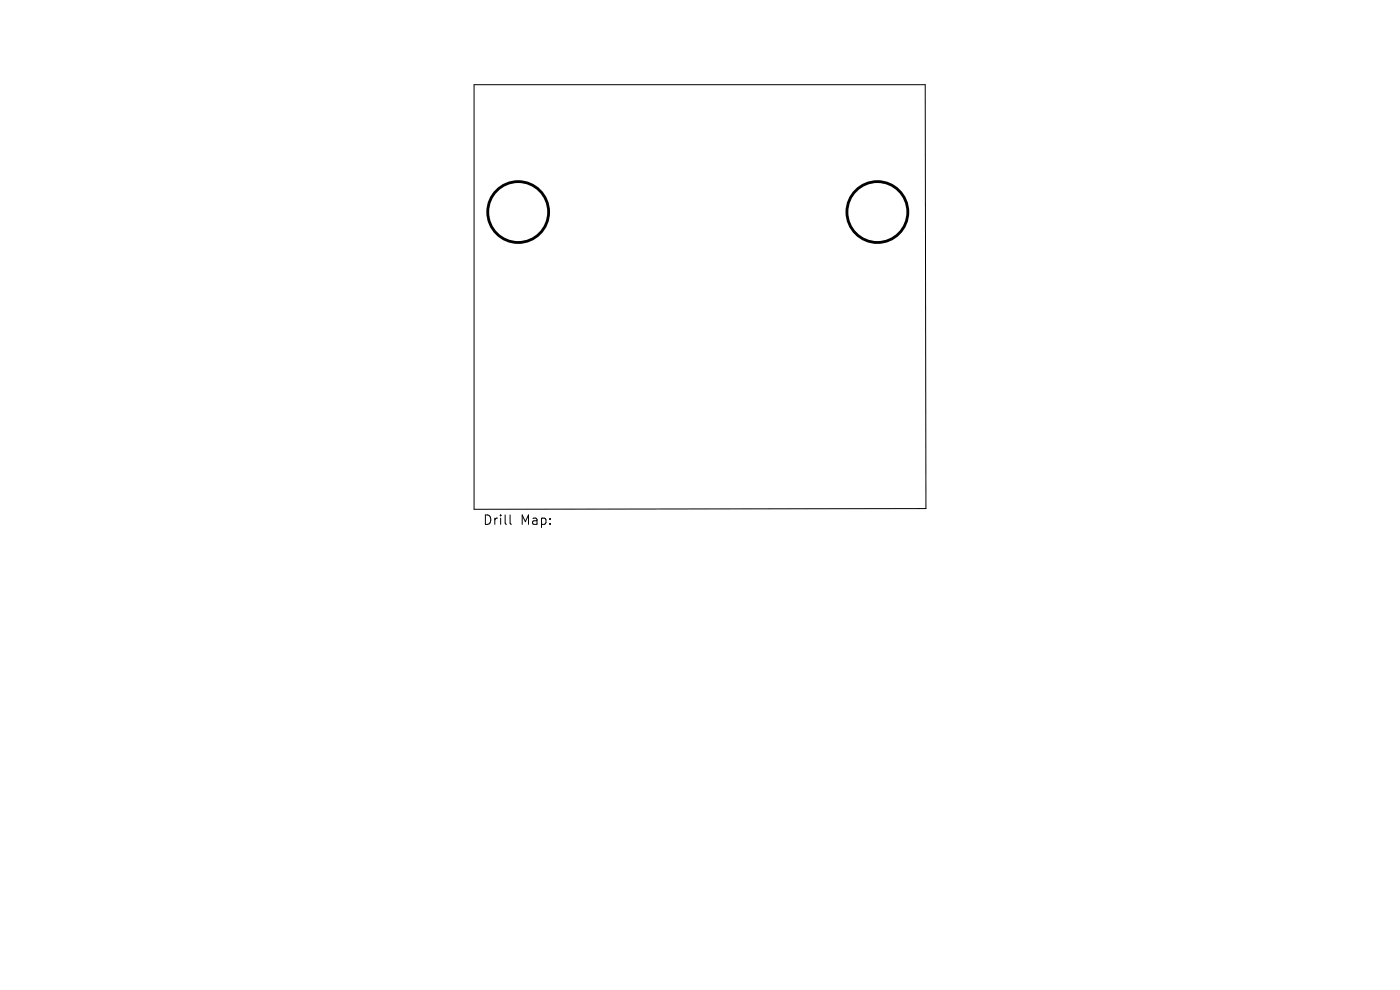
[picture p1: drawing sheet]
<svg xmlns="http://www.w3.org/2000/svg" width="297mm" height="210mm" viewBox="0 0 297 210" stroke-linecap="round" stroke-linejoin="round" font-family="sans-serif">
<defs><g id="words">
<g font-size="2.8">
<text x="102.5" y="111.6">Drill</text>
<text x="110.4" y="111.6">Map:</text>
</g>
</g></defs>
<g fill="none" stroke="#000" stroke-width=".6">
<circle cx="109.9" cy="45" r="6.5"/>
<circle cx="186.1" cy="45" r="6.5"/>
</g>
<path d="M100.6 18h95.7l.1 89.9-95.8 .1zM108.2 109.2v1.8l.3 .2" fill="none" stroke="#000" stroke-width=".21"/>
<use href="#words"/>
</svg>
